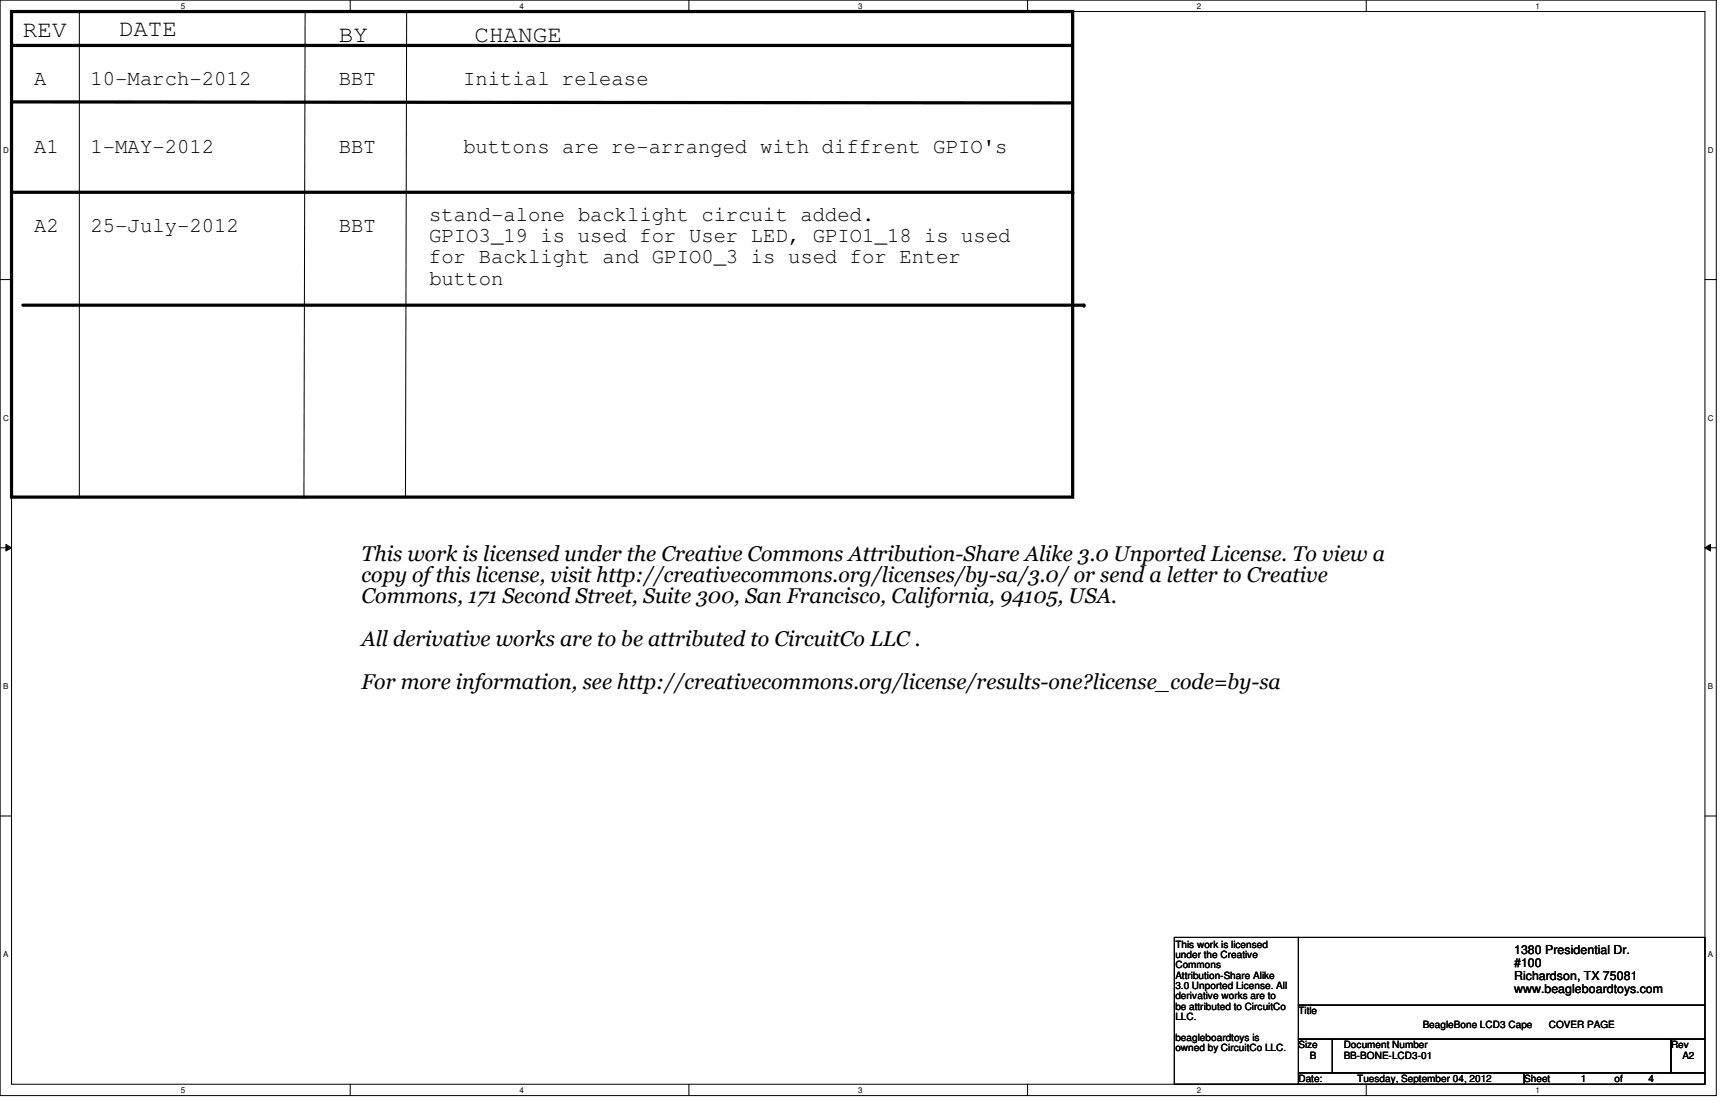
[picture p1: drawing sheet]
<svg xmlns="http://www.w3.org/2000/svg" width="432mm" height="279mm" viewBox="0 0 432 279" stroke-linecap="round" stroke-linejoin="round" font-family="sans-serif">
<defs><g id="words">
<g font-size="5.9">
<text x="5.7" y="9.2">REV</text>
<text x="29.7" y="8.9">DATE</text>
<text x="84.6" y="10.4">BY</text>
<text x="118.5" y="10.4">CHANGE</text>
</g>
<g font-size="5.3">
<text x="8.5" y="21.3">A</text>
<text x="22.6" y="21.3">10-March-2012</text>
<text x="84.6" y="21.3">BBT</text>
<text x="115.7" y="21.3">Initial release</text>
<text x="8.5" y="38.2">A1</text>
<text x="22.6" y="38.2">1-MAY-2012</text>
<text x="84.6" y="38.2">BBT</text>
<text x="115.7" y="38.2">buttons are re-arranged with diffrent GPIO's</text>
<text x="8.5" y="57.9">A2</text>
<text x="22.6" y="57.9">25-July-2012</text>
<text x="84.6" y="57.9">BBT</text>
<text x="107.2" y="55.1">stand-alone backlight circuit added.</text>
<text x="107.2" y="60.4">GPIO3_19 is used for User LED, GPIO1_18 is used</text>
<text x="107.2" y="65.7">for Backlight and GPIO0_3 is used for Enter</text>
<text x="107.2" y="71.1">button</text>
<text x="90.3" y="140">This work is licensed under the Creative Commons Attribution-Share Alike 3.0 Unported License. To view a</text>
<text x="90.3" y="145.3">copy of this license, visit http://creativecommons.org/licenses/by-sa/3.0/ or send a letter to Creative</text>
<text x="90.3" y="150.7">Commons, 171 Second Street, Suite 300, San Francisco, California, 94105, USA.</text>
<text x="90.3" y="161.3">All derivative works are to be attributed to CircuitCo LLC .</text>
<text x="90.3" y="172">For more information, see http://creativecommons.org/license/results-one?license_code=by-sa</text>
</g>
<g font-size="3.1">
<text x="378.1" y="238.3">1380 Presidential Dr.</text>
<text x="378.1" y="241.5">#100</text>
<text x="378.1" y="244.6">Richardson, TX 75081</text>
<text x="378.1" y="247.8">www.beagleboardtoys.com</text>
</g>
<g font-size="2.5">
<text x="293.5" y="236.6">This work is licensed</text>
<text x="293.5" y="239.2">under the Creative</text>
<text x="293.5" y="241.8">Commons</text>
<text x="293.5" y="244.3">Attribution-Share Alike</text>
<text x="293.5" y="246.9">3.0 Unported License. All</text>
<text x="293.5" y="249.5">derivative works are to</text>
<text x="293.5" y="252.1">be attributed to CircuitCo</text>
<text x="293.5" y="254.7">LLC.</text>
<text x="324.3" y="253.2">Title</text>
<text x="355.3" y="256.6">BeagleBone LCD3 Cape</text>
<text x="386.8" y="256.6">COVER PAGE</text>
<text x="293.5" y="259.8">beagleboardtoys is</text>
<text x="293.5" y="262.4">owned by CircuitCo LLC.</text>
<text x="324.3" y="261.7">Size</text>
<text x="335.6" y="261.7">Document Number</text>
<text x="417.3" y="261.7">Rev</text>
<text x="327.1" y="264.5">B</text>
<text x="335.6" y="264.5">BB-BONE-LCD3-01</text>
<text x="420.2" y="264.5">A2</text>
<text x="324.3" y="270.1">Date:</text>
<text x="339" y="270.1">Tuesday, September 04, 2012</text>
<text x="380.7" y="270.1">Sheet</text>
<text x="394.8" y="270.1">1</text>
<text x="403.2" y="270.1">of</text>
<text x="411.7" y="270.1">4</text>
</g>
<g font-size="2">
<text x="45.2" y="2.2">5</text>
<text x="129.8" y="2.2">4</text>
<text x="214.3" y="2.2">3</text>
<text x="298.9" y="2.2">2</text>
<text x="383.5" y="2.2">1</text>
<text x=".8" y="38.1">D</text>
<text x="426.5" y="38.1">D</text>
<text x=".8" y="105.1">C</text>
<text x="426.5" y="105.1">C</text>
<text x=".8" y="172">B</text>
<text x="426.5" y="172">B</text>
<text x=".8" y="239">A</text>
<text x="426.5" y="239">A</text>
<text x="45.2" y="272.9">5</text>
<text x="129.8" y="272.9">4</text>
<text x="214.3" y="272.9">3</text>
<text x="298.9" y="272.9">2</text>
<text x="383.5" y="272.9">1</text>
</g>
</g></defs>
<path d="M0 0h428.6v273.6h-428.6zM2.9 2.9h422.9v267.8h-422.9z" fill="none" stroke="#000" stroke-width=".25"/>
<g fill="#fff">
<path d="M45.2 .4h1.1v2.2h-1.1z"/>
<path d="M45.2 271.1h1.1v2.2h-1.1z"/>
</g>
<path d="M87.5 0v2.9M87.5 270.7v2.9" fill="none" stroke="#000" stroke-width=".25"/>
<g fill="#fff">
<path d="M129.8 .4h1.1v2.2h-1.1z"/>
<path d="M129.8 271.1h1.1v2.2h-1.1z"/>
</g>
<path d="M172 0v2.9M172 270.7v2.9" fill="none" stroke="#000" stroke-width=".25"/>
<g fill="#fff">
<path d="M214.3 .4h1.1v2.2h-1.1z"/>
<path d="M214.3 271.1h1.1v2.2h-1.1z"/>
</g>
<path d="M256.6 0v2.9M256.6 270.7v2.9" fill="none" stroke="#000" stroke-width=".25"/>
<g fill="#fff">
<path d="M298.9 .4h1.1v2.2h-1.1z"/>
<path d="M298.9 271.1h1.1v2.2h-1.1z"/>
</g>
<path d="M341.2 0v2.9M341.2 270.7v2.9" fill="none" stroke="#000" stroke-width=".25"/>
<g fill="#fff">
<path d="M383.5 .4h1.1v2.2h-1.1z"/>
<path d="M383.5 271.1h1.1v2.2h-1.1z"/>
<path d="M.8 36.3h1.4v2.3h-1.4z"/>
<path d="M426.5 36.3h1.4v2.3h-1.4z"/>
<path d="M.8 103.3h1.4v2.2h-1.4z"/>
<path d="M426.5 103.3h1.4v2.2h-1.4z"/>
</g>
<path d="M0 69.8h2.9M425.8 69.8h2.8" fill="none" stroke="#000" stroke-width=".25"/>
<g fill="#fff">
<path d="M.8 170.2h1.3v2.3h-1.3z"/>
<path d="M426.5 170.2h1.3v2.3h-1.3z"/>
</g>
<path d="M0 136.8h2.9M1.5 135.9l1.4 .9-1.4 .8zM425.8 136.8l1.4-.9v1.7zM425.8 136.8h2.8" fill="none" stroke="#000" stroke-width=".25"/>
<path d="M1.5 135.9l1.4 .9-1.4 .8zM425.8 136.8l1.4-.9v1.7z" fill="#000"/>
<g fill="#fff">
<path d="M.8 237.2h1.3v2.2h-1.3z"/>
<path d="M426.5 237.2h1.3v2.2h-1.3z"/>
</g>
<g fill="none" stroke="#000" stroke-width=".25">
<path d="M19.8 2.9v121.2M76.2 2.9l-.3 121.2M101.6 2.9l-.3 121.2M19.8 124.1h.1M75.9 124.1h.1M101.3 124.1h.1M0 203.8h2.9M425.8 203.8h2.8M293.3 234.1h31v36.6h-31zM324.3 234.1h101.5v16.9h-101.5zM324.3 251h101.5v8.5h-101.5zM324.3 259.5h8.4v8.4h-8.4z"/>
<path d="M332.7 259.5h84.6v8.4h-84.6zM417.3 259.5h8.5v8.4h-8.5zM324.3 267.9h56.4v2.8h-56.4zM380.7 267.9h45.1v2.8h-45.1z"/>
</g>
<path d="M2.9 2.9h265v121.2h-265zM2.9 11.3h265M2.9 25.4l265 .3M2.9 48h265M5.7 76.2h265" fill="none" stroke="#000" stroke-width=".8"/>
<g fill="#000">
<circle cx="2.9" cy="11.3" r=".4"/>
<circle cx="2.9" cy="25.4" r=".4"/>
<circle cx="267.9" cy="48" r=".4"/>
<circle cx="270.7" cy="76.2" r=".4"/>
</g>
<use href="#words"/>
</svg>
